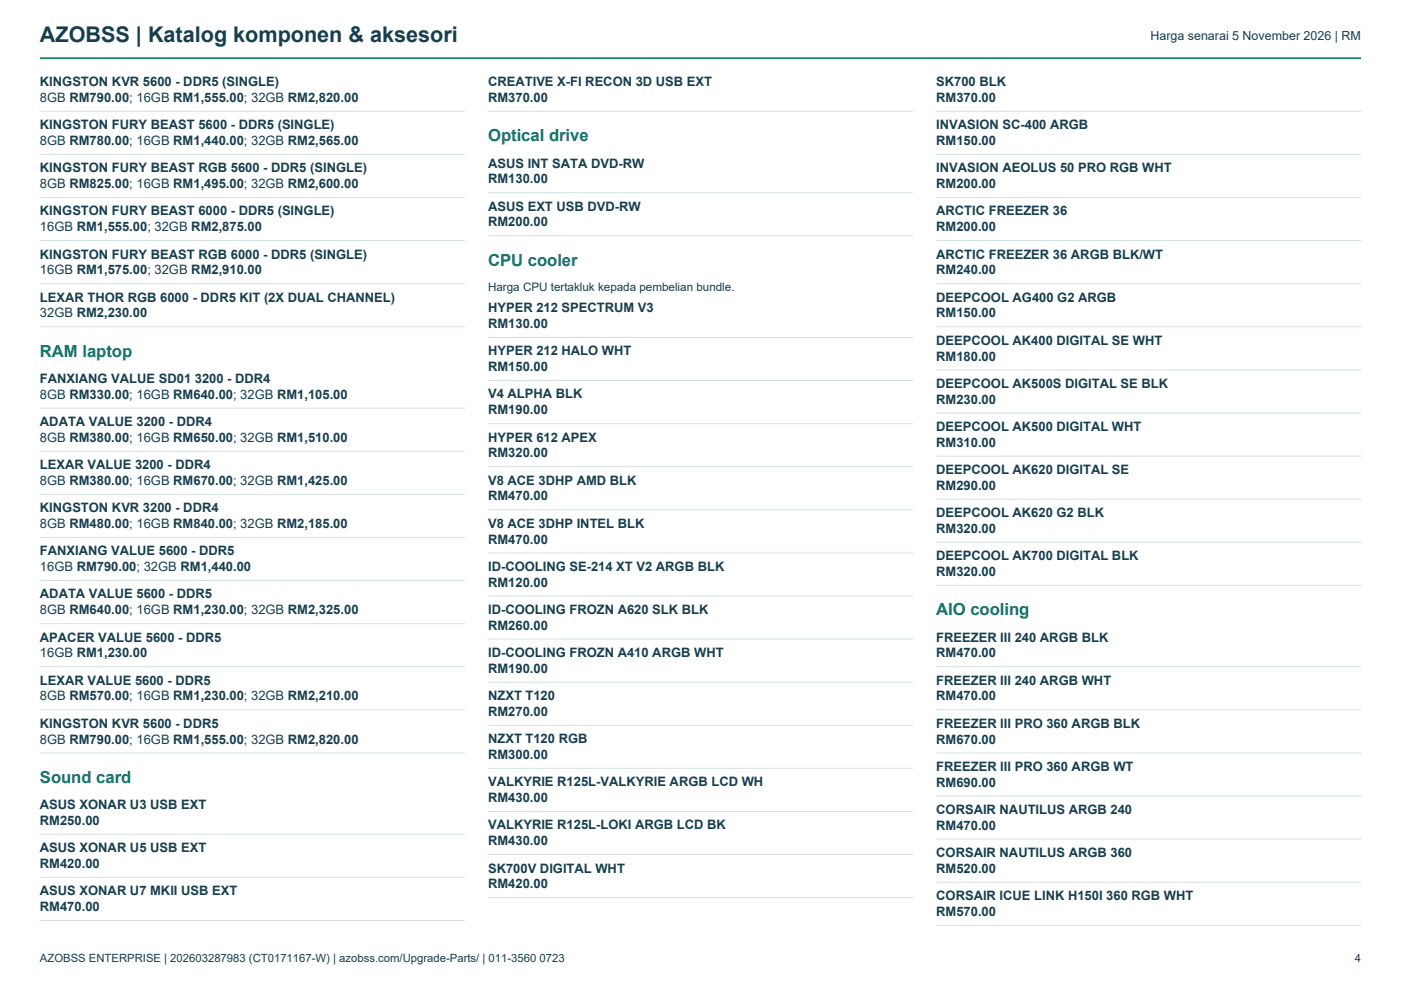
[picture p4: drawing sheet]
<svg xmlns="http://www.w3.org/2000/svg" width="297mm" height="210mm" viewBox="0 0 297 210" stroke-linecap="round" stroke-linejoin="round" font-family="sans-serif">
<defs><g id="words">
<text font-size="4.6" fill="#163e4e" x="8.5" y="8.8">AZOBSS | Katalog komponen &amp; aksesori</text>
<g font-size="3.5" fill="#08796c">
<text x="103.5" y="30">Optical drive</text>
<text x="103.5" y="56.3">CPU cooler</text>
<text x="8.5" y="75.6">RAM laptop</text>
<text x="198.5" y="130.5">AIO cooling</text>
<text x="8.5" y="166">Sound card</text>
</g>
<g font-size="2.8" fill="#163e4e">
<text x="8.5" y="18.3">KINGSTON KVR 5600 - DDR5 (SINGLE)</text>
<text x="8.5" y="21.6">8GB RM790.00; 16GB RM1,555.00; 32GB RM2,820.00</text>
<text x="103.5" y="18.3">CREATIVE X-FI RECON 3D USB EXT</text>
<text x="103.5" y="21.6">RM370.00</text>
<text x="198.5" y="18.3">SK700 BLK</text>
<text x="198.5" y="21.6">RM370.00</text>
<text x="8.5" y="27.4">KINGSTON FURY BEAST 5600 - DDR5 (SINGLE)</text>
<text x="198.5" y="27.4">INVASION SC-400 ARGB</text>
<text x="8.5" y="30.8">8GB RM780.00; 16GB RM1,440.00; 32GB RM2,565.00</text>
<text x="103.5" y="35.5">ASUS INT SATA DVD-RW</text>
<text x="198.5" y="30.8">RM150.00</text>
<text x="8.5" y="36.5">KINGSTON FURY BEAST RGB 5600 - DDR5 (SINGLE)</text>
<text x="8.5" y="39.9">8GB RM825.00; 16GB RM1,495.00; 32GB RM2,600.00</text>
<text x="103.5" y="38.9">RM130.00</text>
<text x="198.5" y="36.5">INVASION AEOLUS 50 PRO RGB WHT</text>
<text x="198.5" y="39.9">RM200.00</text>
<text x="8.5" y="45.7">KINGSTON FURY BEAST 6000 - DDR5 (SINGLE)</text>
<text x="103.5" y="44.7">ASUS EXT USB DVD-RW</text>
<text x="198.5" y="45.7">ARCTIC FREEZER 36</text>
<text x="8.5" y="49">16GB RM1,555.00; 32GB RM2,875.00</text>
<text x="103.5" y="48">RM200.00</text>
<text x="198.5" y="49">RM200.00</text>
<text x="8.5" y="54.8">KINGSTON FURY BEAST RGB 6000 - DDR5 (SINGLE)</text>
<text x="8.5" y="58.2">16GB RM1,575.00; 32GB RM2,910.00</text>
<text x="198.5" y="54.8">ARCTIC FREEZER 36 ARGB BLK/WT</text>
<text x="198.5" y="58.2">RM240.00</text>
<text x="8.5" y="64">LEXAR THOR RGB 6000 - DDR5 KIT (2X DUAL CHANNEL)</text>
<text x="198.5" y="64">DEEPCOOL AG400 G2 ARGB</text>
<text x="8.5" y="67.3">32GB RM2,230.00</text>
<text x="103.5" y="66.2">HYPER 212 SPECTRUM V3</text>
<text x="103.5" y="69.6">RM130.00</text>
<text x="198.5" y="67.3">RM150.00</text>
<text x="103.5" y="75.4">HYPER 212 HALO WHT</text>
<text x="198.5" y="73.1">DEEPCOOL AK400 DIGITAL SE WHT</text>
<text x="198.5" y="76.4">RM180.00</text>
<text x="8.5" y="81.2">FANXIANG VALUE SD01 3200 - DDR4</text>
<text x="103.5" y="78.7">RM150.00</text>
<text x="198.5" y="82.2">DEEPCOOL AK500S DIGITAL SE BLK</text>
<text x="8.5" y="84.6">8GB RM330.00; 16GB RM640.00; 32GB RM1,105.00</text>
<text x="103.5" y="84.5">V4 ALPHA BLK</text>
<text x="103.5" y="87.8">RM190.00</text>
<text x="198.5" y="85.6">RM230.00</text>
<text x="8.5" y="90.3">ADATA VALUE 3200 - DDR4</text>
<text x="8.5" y="93.7">8GB RM380.00; 16GB RM650.00; 32GB RM1,510.00</text>
<text x="103.5" y="93.6">HYPER 612 APEX</text>
<text x="198.5" y="91.4">DEEPCOOL AK500 DIGITAL WHT</text>
<text x="198.5" y="94.7">RM310.00</text>
<text x="8.5" y="99.5">LEXAR VALUE 3200 - DDR4</text>
<text x="103.5" y="97">RM320.00</text>
<text x="198.5" y="100.5">DEEPCOOL AK620 DIGITAL SE</text>
<text x="8.5" y="102.8">8GB RM380.00; 16GB RM670.00; 32GB RM1,425.00</text>
<text x="103.5" y="102.8">V8 ACE 3DHP AMD BLK</text>
<text x="103.5" y="106.1">RM470.00</text>
<text x="198.5" y="103.9">RM290.00</text>
<text x="8.5" y="108.6">KINGSTON KVR 3200 - DDR4</text>
<text x="8.5" y="112">8GB RM480.00; 16GB RM840.00; 32GB RM2,185.00</text>
<text x="103.5" y="111.9">V8 ACE 3DHP INTEL BLK</text>
<text x="198.5" y="109.6">DEEPCOOL AK620 G2 BLK</text>
<text x="198.5" y="113">RM320.00</text>
<text x="8.5" y="117.8">FANXIANG VALUE 5600 - DDR5</text>
<text x="103.5" y="115.3">RM470.00</text>
<text x="198.5" y="118.8">DEEPCOOL AK700 DIGITAL BLK</text>
<text x="8.5" y="121.1">16GB RM790.00; 32GB RM1,440.00</text>
<text x="103.5" y="121">ID-COOLING SE-214 XT V2 ARGB BLK</text>
<text x="103.5" y="124.4">RM120.00</text>
<text x="198.5" y="122.1">RM320.00</text>
<text x="8.5" y="126.9">ADATA VALUE 5600 - DDR5</text>
<text x="8.5" y="130.2">8GB RM640.00; 16GB RM1,230.00; 32GB RM2,325.00</text>
<text x="103.5" y="130.2">ID-COOLING FROZN A620 SLK BLK</text>
<text x="8.5" y="136">APACER VALUE 5600 - DDR5</text>
<text x="103.5" y="133.5">RM260.00</text>
<text x="198.5" y="136">FREEZER III 240 ARGB BLK</text>
<text x="8.5" y="139.4">16GB RM1,230.00</text>
<text x="103.5" y="139.3">ID-COOLING FROZN A410 ARGB WHT</text>
<text x="103.5" y="142.7">RM190.00</text>
<text x="198.5" y="139.4">RM470.00</text>
<text x="8.5" y="145.2">LEXAR VALUE 5600 - DDR5</text>
<text x="8.5" y="148.5">8GB RM570.00; 16GB RM1,230.00; 32GB RM2,210.00</text>
<text x="103.5" y="148.4">NZXT T120</text>
<text x="198.5" y="145.2">FREEZER III 240 ARGB WHT</text>
<text x="198.5" y="148.5">RM470.00</text>
<text x="8.5" y="154.3">KINGSTON KVR 5600 - DDR5</text>
<text x="103.5" y="151.8">RM270.00</text>
<text x="198.5" y="154.3">FREEZER III PRO 360 ARGB BLK</text>
<text x="8.5" y="157.7">8GB RM790.00; 16GB RM1,555.00; 32GB RM2,820.00</text>
<text x="103.5" y="157.6">NZXT T120 RGB</text>
<text x="103.5" y="160.9">RM300.00</text>
<text x="198.5" y="157.7">RM670.00</text>
<text x="103.5" y="166.7">VALKYRIE R125L-VALKYRIE ARGB LCD WH</text>
<text x="198.5" y="163.4">FREEZER III PRO 360 ARGB WT</text>
<text x="198.5" y="166.8">RM690.00</text>
<text x="8.5" y="171.6">ASUS XONAR U3 USB EXT</text>
<text x="103.5" y="170.1">RM430.00</text>
<text x="198.5" y="172.6">CORSAIR NAUTILUS ARGB 240</text>
<text x="8.5" y="174.9">RM250.00</text>
<text x="103.5" y="175.9">VALKYRIE R125L-LOKI ARGB LCD BK</text>
<text x="103.5" y="179.2">RM430.00</text>
<text x="198.5" y="175.9">RM470.00</text>
<text x="8.5" y="180.7">ASUS XONAR U5 USB EXT</text>
<text x="8.5" y="184">RM420.00</text>
<text x="103.5" y="185">SK700V DIGITAL WHT</text>
<text x="198.5" y="181.7">CORSAIR NAUTILUS ARGB 360</text>
<text x="198.5" y="185.1">RM520.00</text>
<text x="8.5" y="189.8">ASUS XONAR U7 MKII USB EXT</text>
<text x="103.5" y="188.3">RM420.00</text>
<text x="198.5" y="190.9">CORSAIR ICUE LINK H150I 360 RGB WHT</text>
<text x="8.5" y="193.2">RM470.00</text>
<text x="198.5" y="194.2">RM570.00</text>
</g>
<text font-size="2.6" fill="#163e4e" x="243.9" y="8.5">Harga senarai 5 November 2026 | RM</text>
<text font-size="2.5" fill="#163e4e" x="103.5" y="61.6">Harga CPU tertakluk kepada pembelian bundle.</text>
<g font-size="2.4" fill="#163e4e">
<text x="8.5" y="203.9">AZOBSS ENTERPRISE | 202603287983 (CT0171167-W) | azobss.com/Upgrade-Parts/ | 011-3560 0723</text>
<text x="287.2" y="203.9">4</text>
</g>
</g></defs>
<path d="M8.5 12.3h280.1" fill="none" stroke="#08796c" stroke-width=".35"/>
<g fill="none" stroke="#d4e2e5" stroke-width=".21">
<path d="M8.5 23.6h90M8.5 32.7h90M103.5 23.6h90.1M198.5 23.6h90.1M198.5 32.7h90.1M8.5 41.9h90M8.5 51h90M103.5 40.9h90.1M103.5 50h90.1M198.5 41.9h90.1M198.5 51h90.1M8.5 60.1h90"/>
<path d="M8.5 69.3h90M103.5 71.5h90.1M198.5 60.1h90.1M198.5 69.3h90.1M198.5 78.4h90.1M8.5 86.5h90M8.5 95.7h90M103.5 80.7h90.1M103.5 89.8h90.1M103.5 99h90.1M198.5 87.6h90.1M198.5 96.7h90.1"/>
<path d="M8.5 104.8h90M8.5 113.9h90M103.5 108.1h90.1M103.5 117.2h90.1M198.5 105.8h90.1M198.5 115h90.1M8.5 123.1h90M8.5 132.2h90M103.5 126.4h90.1M103.5 135.5h90.1M198.5 124.1h90.1M8.5 141.4h90"/>
<path d="M8.5 150.5h90M8.5 159.6h90M103.5 144.6h90.1M103.5 153.8h90.1M198.5 141.4h90.1M198.5 150.5h90.1M198.5 159.6h90.1M8.5 176.9h90M103.5 162.9h90.1M103.5 172h90.1M198.5 168.8h90.1M198.5 177.9h90.1"/>
<path d="M8.5 186h90M8.5 195.2h90M103.5 181.2h90.1M103.5 190.3h90.1M198.5 187h90.1M198.5 196.2h90.1"/>
</g>
<use href="#words"/>
</svg>
